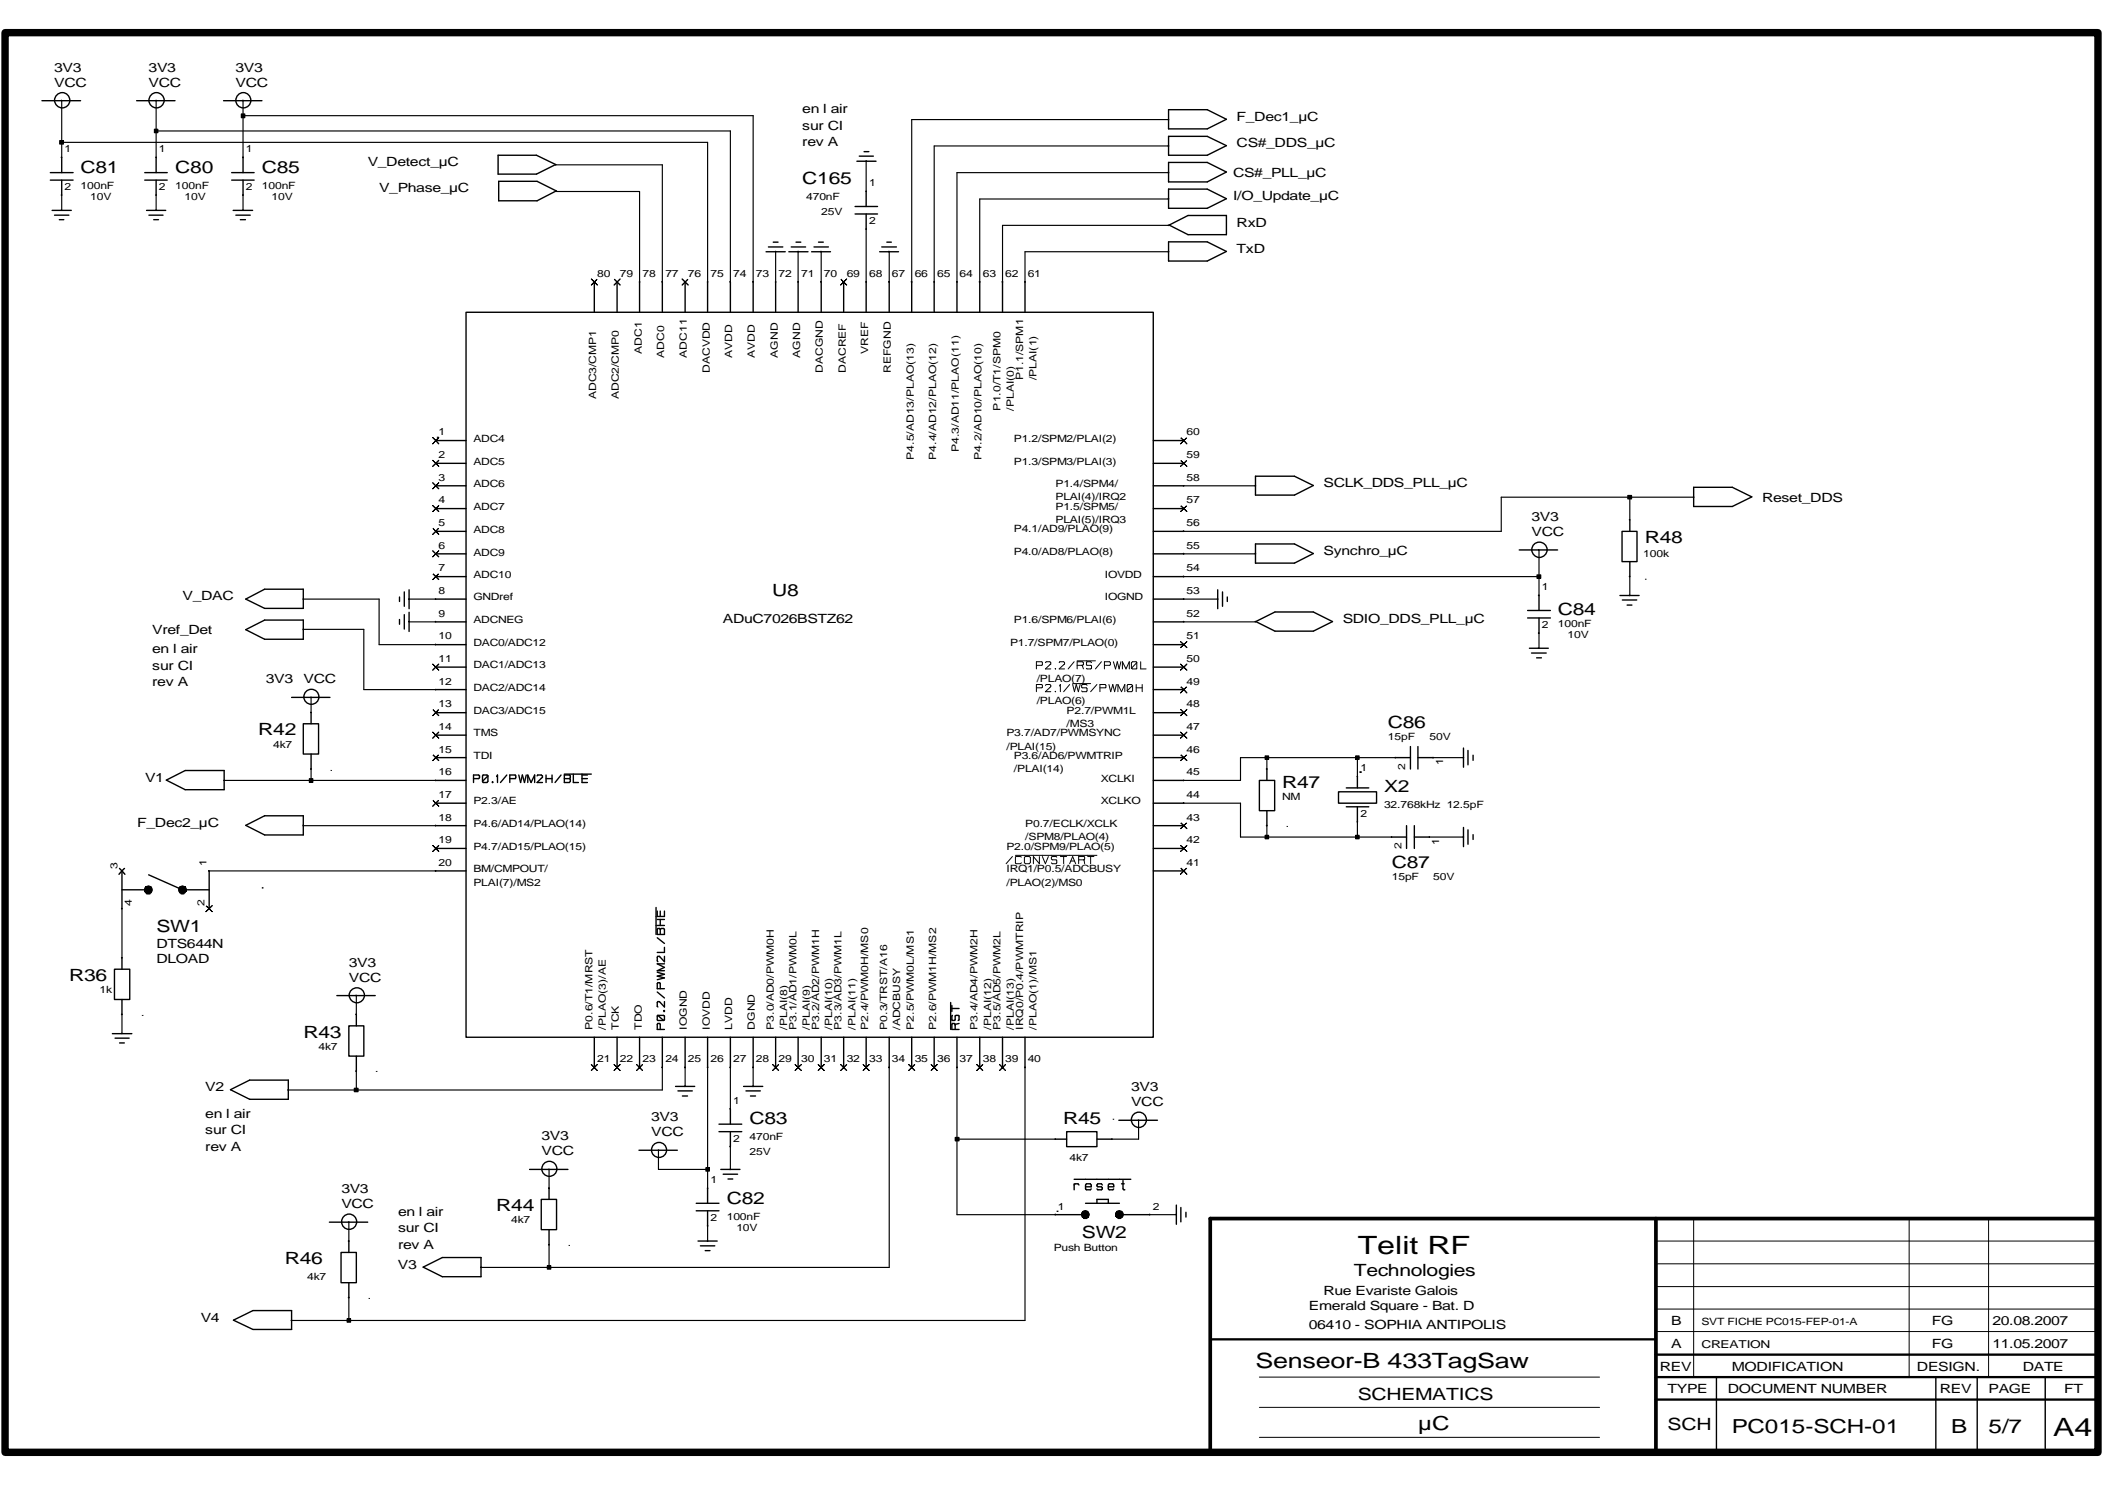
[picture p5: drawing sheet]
<svg xmlns="http://www.w3.org/2000/svg" width="297mm" height="210mm" viewBox="0 0 297 210" stroke-linecap="round" stroke-linejoin="round" font-family="sans-serif">
<defs><g id="words">
<g font-size="3.6">
<text x="191.8" y="177.2">Telit RF</text>
<text x="290" y="202.8">A4</text>
</g>
<text font-size="3" x="177.3" y="193.3">Senseor-B 433TagSaw</text>
<g font-size="2.7">
<text x="200.3" y="201.9">µC</text>
<text x="244.6" y="202.4">PC015-SCH-01</text>
<text x="275.6" y="202.4">B</text>
<text x="280.9" y="202.4">5/7</text>
</g>
<g font-size="2.4">
<text x="11.4" y="24.4">C81</text>
<text x="24.8" y="24.4">C80</text>
<text x="37" y="24.4">C85</text>
<text x="113.3" y="26">C165</text>
<text x="232.3" y="76.7">R48</text>
<text x="109" y="84.2">U8</text>
<text x="220" y="86.8">C84</text>
<text x="36.5" y="103.9">R42</text>
<text x="196" y="102.8">C86</text>
<text x="181.1" y="111.3">R47</text>
<text x="191.8" y="109.2">.</text>
<text x="195.5" y="111.9">X2</text>
<text x="196.6" y="122.6">C87</text>
<text x="22.1" y="131.6">SW1</text>
<text x="9.8" y="138.6">R36</text>
<text x="42.9" y="146.6">R43</text>
<text x="105.9" y="158.8">C83</text>
<text x="150.2" y="158.8">R45</text>
<text x="70.1" y="171.1">R44</text>
<text x="102.7" y="170">C82</text>
<text x="40.2" y="178.6">R46</text>
<text x="152.8" y="174.8">SW2</text>
<text x="191.2" y="180.2">Technologies</text>
<text x="191.8" y="197.7">SCHEMATICS</text>
<text x="235.5" y="202">SCH</text>
</g>
<g font-size="1.8">
<text x="7.7" y="10.1">3V3</text>
<text x="21" y="10.1">3V3</text>
<text x="33.3" y="10.1">3V3</text>
<text x="7.7" y="12.3">VCC</text>
<text x="21" y="12.3">VCC</text>
<text x="33.3" y="12.3">VCC</text>
<text x="113.3" y="16">en l air</text>
<text x="174.7" y="17.1">F_Dec1_µC</text>
<text x="51.9" y="23.5">V_Detect_µC</text>
<text x="113.3" y="18.3">sur CI</text>
<text x="113.3" y="20.7">rev A</text>
<text x="174.7" y="20.8">CS#_DDS_µC</text>
<text x="53.5" y="27.2">V_Phase_µC</text>
<text x="174.2" y="25.1">CS#_PLL_µC</text>
<text x="174.2" y="28.3">I/O_Update_µC</text>
<text x="174.7" y="32">RxD</text>
<text x="174.7" y="35.7">TxD</text>
<text x="61.5" y="61.9">.</text>
<text x="186.9" y="68.8">SCLK_DDS_PLL_µC</text>
<text x="248.9" y="70.9">Reset_DDS</text>
<text x="216.3" y="73.6">3V3</text>
<text x="216.3" y="75.7">VCC</text>
<text x="186.9" y="78.4">Synchro_µC</text>
<text x="21.5" y="89.6">Vref_Det</text>
<text x="25.8" y="84.8">V_DAC</text>
<text x="102.1" y="88">ADuC7026BSTZ62</text>
<text x="189.7" y="88">SDIO_DDS_PLL_µC</text>
<text x="21.5" y="92.2">en l air</text>
<text x="21.5" y="94.6">sur CI</text>
<text x="21.5" y="96.9">rev A</text>
<text x="37.5" y="96.5">3V3</text>
<text x="42.9" y="96.5">VCC</text>
<text x="20.5" y="110.4">V1</text>
<text x="19.4" y="116.8">F_Dec2_µC</text>
<text x="37.2" y="125.7" transform="rotate(-90 37.2 125.7)">.</text>
<text x="22.1" y="136">DLOAD</text>
<text x="22.1" y="133.9">DTS644N</text>
<text x="49.3" y="136.5">3V3</text>
<text x="49.3" y="138.7">VCC</text>
<text x="29" y="154.1">V2</text>
<text x="159.8" y="154.1">3V3</text>
<text x="29" y="157.9">en l air</text>
<text x="29" y="160.2">sur CI</text>
<text x="76.5" y="161.1">3V3</text>
<text x="92" y="158.4">3V3</text>
<text x="92" y="160.5">VCC</text>
<text x="159.8" y="156.3">VCC</text>
<text x="29" y="162.6">rev A</text>
<text x="76.5" y="163.2">VCC</text>
<text x="48.2" y="168.5">3V3</text>
<text x="48.2" y="170.6">VCC</text>
<text x="56.2" y="171.7">en l air</text>
<text x="149.1" y="171.2">.</text>
<text x="56.2" y="179.2">V3</text>
<text x="56.2" y="174.1">sur CI</text>
<text x="56.2" y="176.4">rev A</text>
<text x="184.9" y="185.1">Emerald Square - Bat. D</text>
<text x="186.9" y="182.9">Rue Evariste Galois</text>
<text x="28.4" y="186.7">V4</text>
<text x="184.9" y="187.7">06410 - SOPHIA ANTIPOLIS</text>
<text x="236" y="187.2">B</text>
<text x="236" y="190.4">A</text>
<text x="272.9" y="190.4">FG</text>
<text x="272.9" y="187.2">FG</text>
<text x="281.4" y="190.4">11.05.2007</text>
<text x="281.4" y="187.2">20.08.2007</text>
<text x="234.4" y="193.6">REV</text>
<text x="235.5" y="196.8">TYPE</text>
<text x="244" y="196.8">DOCUMENT NUMBER</text>
<text x="244.6" y="193.6">MODIFICATION</text>
<text x="270.8" y="193.6">DESIGN.</text>
<text x="274" y="196.8">REV</text>
<text x="280.9" y="196.8">PAGE</text>
<text x="285.7" y="193.6">DATE</text>
<text x="291.5" y="196.8">FT</text>
</g>
<text font-size="1.5" x="240.3" y="190.4">CREATION</text>
<g font-size="1.4">
<text x="9.1" y="21.5">1</text>
<text x="22.4" y="21.5">1</text>
<text x="34.7" y="21.5">1</text>
<text x="9.1" y="26.8">2</text>
<text x="11.4" y="26.7">100nF</text>
<text x="12.7" y="28.3">10V</text>
<text x="22.4" y="26.8">2</text>
<text x="24.8" y="26.7">100nF</text>
<text x="26.1" y="28.3">10V</text>
<text x="34.7" y="26.8">2</text>
<text x="37" y="26.7">100nF</text>
<text x="38.4" y="28.3">10V</text>
<text x="113.9" y="28.3">470nF</text>
<text x="122.8" y="26.3">1</text>
<text x="116" y="30.4">25V</text>
<text x="122.8" y="31.6">2</text>
<text x="84.4" y="39.1">80</text>
<text x="87.5" y="39.1">79</text>
<text x="90.8" y="39.1">78</text>
<text x="94" y="39.1">77</text>
<text x="97.2" y="39.1">76</text>
<text x="100.4" y="39.1">75</text>
<text x="103.5" y="39.1">74</text>
<text x="106.8" y="39.1">73</text>
<text x="110" y="39.1">72</text>
<text x="113.2" y="39.1">71</text>
<text x="116.4" y="39.1">70</text>
<text x="119.6" y="39.1">69</text>
<text x="122.8" y="39.1">68</text>
<text x="126" y="39.1">67</text>
<text x="129.2" y="39.1">66</text>
<text x="132.4" y="39.1">65</text>
<text x="135.5" y="39.1">64</text>
<text x="138.8" y="39.1">63</text>
<text x="142" y="39.1">62</text>
<text x="145.2" y="39.1">61</text>
<text x="90.6" y="50" transform="rotate(-90 90.6 50)">ADC1</text>
<text x="93.8" y="50.5" transform="rotate(-90 93.8 50.5)">ADC0</text>
<text x="97" y="50.5" transform="rotate(-90 97 50.5)">ADC11</text>
<text x="100.2" y="52.7" transform="rotate(-90 100.2 52.7)">DACVDD</text>
<text x="103.4" y="50.5" transform="rotate(-90 103.4 50.5)">AVDD</text>
<text x="106.6" y="50.5" transform="rotate(-90 106.6 50.5)">AVDD</text>
<text x="109.9" y="50.5" transform="rotate(-90 109.9 50.5)">AGND</text>
<text x="113" y="50.5" transform="rotate(-90 113 50.5)">AGND</text>
<text x="116.2" y="52.7" transform="rotate(-90 116.2 52.7)">DACGND</text>
<text x="119.5" y="52.7" transform="rotate(-90 119.5 52.7)">DACREF</text>
<text x="122.6" y="50" transform="rotate(-90 122.6 50)">VREF</text>
<text x="125.8" y="52.7" transform="rotate(-90 125.8 52.7)">REFGND</text>
<text x="144.5" y="53.7" transform="rotate(-90 144.5 53.7)">P1.1/SPM1</text>
<text x="146.4" y="53.7" transform="rotate(-90 146.4 53.7)">/PLAI(1)</text>
<text x="84.2" y="56.4" transform="rotate(-90 84.2 56.4)">ADC3/CMP1</text>
<text x="87.4" y="56.4" transform="rotate(-90 87.4 56.4)">ADC2/CMP0</text>
<text x="141.3" y="58" transform="rotate(-90 141.3 58)">P1.0/T1/SPM0</text>
<text x="143.2" y="58" transform="rotate(-90 143.2 58)">/PLAI(0)</text>
<text x="61.9" y="61.5">1</text>
<text x="61.9" y="64.7">2</text>
<text x="66.9" y="62.4">ADC4</text>
<text x="66.9" y="65.6">ADC5</text>
<text x="129.1" y="64.9" transform="rotate(-90 129.1 64.9)">P4.5/AD13/PLAO(13)</text>
<text x="132.2" y="64.9" transform="rotate(-90 132.2 64.9)">P4.4/AD12/PLAO(12)</text>
<text x="135.4" y="63.8" transform="rotate(-90 135.4 63.8)">P4.3/AD11/PLAO(11)</text>
<text x="138.6" y="64.9" transform="rotate(-90 138.6 64.9)">P4.2/AD10/PLAO(10)</text>
<text x="143.2" y="65.6">P1.3/SPM3/PLAI(3)</text>
<text x="143.2" y="62.4">P1.2/SPM2/PLAI(2)</text>
<text x="167.6" y="64.7">59</text>
<text x="167.6" y="61.5">60</text>
<text x="61.9" y="67.9">3</text>
<text x="61.9" y="71.1">4</text>
<text x="66.9" y="68.8">ADC6</text>
<text x="149.1" y="68.8">P1.4/SPM4/</text>
<text x="149.1" y="70.7">PLAI(4)/IRQ2</text>
<text x="167.6" y="71.1">57</text>
<text x="167.6" y="67.9">58</text>
<text x="61.9" y="74.3">5</text>
<text x="61.9" y="77.5">6</text>
<text x="66.9" y="75.3">ADC8</text>
<text x="66.9" y="72.1">ADC7</text>
<text x="143.2" y="75.2">P4.1/AD9/PLAO(9)</text>
<text x="149.1" y="72">P1.5/SPM5/</text>
<text x="149.1" y="73.9">PLAI(5)/IRQ3</text>
<text x="167.6" y="77.5">55</text>
<text x="167.6" y="74.3">56</text>
<text x="61.9" y="80.7">7</text>
<text x="61.9" y="83.9">8</text>
<text x="66.9" y="81.6">ADC10</text>
<text x="66.9" y="78.5">ADC9</text>
<text x="143.2" y="78.4">P4.0/AD8/PLAO(8)</text>
<text x="156" y="81.6">IOVDD</text>
<text x="167.6" y="83.9">53</text>
<text x="167.6" y="80.7">54</text>
<text x="217.8" y="83.4">1</text>
<text x="232.1" y="78.6">100k</text>
<text x="232.6" y="82" transform="rotate(-90 232.6 82)">.</text>
<text x="61.9" y="87.1">9</text>
<text x="66.9" y="88">ADCNEG</text>
<text x="66.9" y="84.8">GNDref</text>
<text x="143.2" y="88">P1.6/SPM6/PLAI(6)</text>
<text x="156" y="84.8">IOGND</text>
<text x="167.6" y="87.1">52</text>
<text x="217.8" y="88.7">2</text>
<text x="220" y="88.6">100nF</text>
<text x="61.9" y="90.3">10</text>
<text x="61.9" y="93.5">11</text>
<text x="66.9" y="91.2">DAC0/ADC12</text>
<text x="66.9" y="94.4">DAC1/ADC13</text>
<text x="142.7" y="91.2">P1.7/SPM7/PLAO(0)</text>
<text x="167.6" y="93.5">50</text>
<text x="167.6" y="90.3">51</text>
<text x="221.4" y="90.2">10V</text>
<text x="61.9" y="96.7">12</text>
<text x="61.9" y="99.9">13</text>
<text x="66.9" y="100.8">DAC3/ADC15</text>
<text x="66.9" y="97.6">DAC2/ADC14</text>
<text x="146.4" y="96.3">/PLAO(7)</text>
<text x="146.4" y="99.5">/PLAO(6)</text>
<text x="150.7" y="100.8">P2.7/PWM1L</text>
<text x="167.6" y="99.9">48</text>
<text x="167.6" y="96.7">49</text>
<text x="38.6" y="105.6">4k7</text>
<text x="61.9" y="103.1">14</text>
<text x="61.9" y="106.3">15</text>
<text x="66.9" y="104">TMS</text>
<text x="66.9" y="107.2">TDI</text>
<text x="142.2" y="104">P3.7/AD7/PWMSYNC</text>
<text x="142.2" y="105.9">/PLAI(15)</text>
<text x="143.2" y="107.2">P3.6/AD6/PWMTRIP</text>
<text x="150.7" y="102.7">/MS3</text>
<text x="167.6" y="106.3">46</text>
<text x="167.6" y="103.1">47</text>
<text x="196" y="104.6">15pF</text>
<text x="201.9" y="104.6">50V</text>
<text x="46.6" y="108.8">.</text>
<text x="61.9" y="109.5">16</text>
<text x="61.9" y="112.7">17</text>
<text x="66.9" y="113.6">P2.3/AE</text>
<text x="143.2" y="109.1">/PLAI(14)</text>
<text x="155.5" y="110.4">XCLKI</text>
<text x="155.5" y="113.6">XCLKO</text>
<text x="167.6" y="112.7">44</text>
<text x="167.6" y="109.5">45</text>
<text x="181.1" y="113.1">NM</text>
<text x="192.1" y="109">1</text>
<text x="198.5" y="108.7" transform="rotate(-90 198.5 108.7)">2</text>
<text x="203.8" y="108.1" transform="rotate(-90 203.8 108.1)">1</text>
<text x="61.9" y="115.9">18</text>
<text x="61.9" y="119.1">19</text>
<text x="66.9" y="116.8">P4.6/AD14/PLAO(14)</text>
<text x="144.8" y="116.8">P0.7/ECLK/XCLK</text>
<text x="144.8" y="118.7">/SPM8/PLAO(4)</text>
<text x="167.6" y="119.1">42</text>
<text x="167.6" y="115.9">43</text>
<text x="181.6" y="116.8">.</text>
<text x="192.1" y="115.4">2</text>
<text x="195.5" y="114.2">32.768kHz 12.5pF</text>
<text x="197.9" y="119.9" transform="rotate(-90 197.9 119.9)">2</text>
<text x="203.3" y="119.3" transform="rotate(-90 203.3 119.3)">1</text>
<text x="16.6" y="122.7" transform="rotate(-90 16.6 122.7)">3</text>
<text x="29.2" y="122.4" transform="rotate(-90 29.2 122.4)">1</text>
<text x="61.9" y="122.3">20</text>
<text x="66.9" y="120">P4.7/AD15/PLAO(15)</text>
<text x="66.9" y="123.2">BM/CMPOUT/</text>
<text x="66.9" y="125.1">PLAI(7)/MS2</text>
<text x="142.2" y="120">P2.0/SPM9/PLAO(5)</text>
<text x="142.2" y="123.2">IRQ1/P0.5/ADCBUSY</text>
<text x="142.2" y="125.1">/PLAO(2)/MS0</text>
<text x="167.6" y="122.3">41</text>
<text x="196.6" y="124.3">15pF</text>
<text x="202.4" y="124.3">50V</text>
<text x="18.6" y="128" transform="rotate(-90 18.6 128)">4</text>
<text x="28.9" y="128" transform="rotate(-90 28.9 128)">2</text>
<text x="14.1" y="140.3">1k</text>
<text x="19.9" y="143.5">.</text>
<text x="45" y="148.3">4k7</text>
<text x="83.7" y="145.5" transform="rotate(-90 83.7 145.5)">P0.6/T1/MRST</text>
<text x="85.6" y="145.5" transform="rotate(-90 85.6 145.5)">/PLAO(3)/AE</text>
<text x="87.4" y="145.5" transform="rotate(-90 87.4 145.5)">TCK</text>
<text x="90.6" y="145.5" transform="rotate(-90 90.6 145.5)">TDO</text>
<text x="97" y="145.5" transform="rotate(-90 97 145.5)">IOGND</text>
<text x="100.2" y="145.5" transform="rotate(-90 100.2 145.5)">IOVDD</text>
<text x="103.4" y="145.5" transform="rotate(-90 103.4 145.5)">LVDD</text>
<text x="106.6" y="145.5" transform="rotate(-90 106.6 145.5)">DGND</text>
<text x="109.3" y="145.5" transform="rotate(-90 109.3 145.5)">P3.0/AD0/PWM0H</text>
<text x="111.2" y="145.5" transform="rotate(-90 111.2 145.5)">/PLAI(8)</text>
<text x="112.5" y="145.5" transform="rotate(-90 112.5 145.5)">P3.1/AD1/PWM0L</text>
<text x="114.4" y="145.5" transform="rotate(-90 114.4 145.5)">/PLAI(9)</text>
<text x="115.7" y="145.5" transform="rotate(-90 115.7 145.5)">P3.2/AD2/PWM1H</text>
<text x="117.6" y="145.5" transform="rotate(-90 117.6 145.5)">/PLAI(10)</text>
<text x="118.9" y="145.5" transform="rotate(-90 118.9 145.5)">P3.3/AD3/PWM1L</text>
<text x="120.8" y="145.5" transform="rotate(-90 120.8 145.5)">/PLAI(11)</text>
<text x="122.6" y="145.5" transform="rotate(-90 122.6 145.5)">P2.4/PWM0H/MS0</text>
<text x="125.3" y="145.5" transform="rotate(-90 125.3 145.5)">P0.3/TRST/A16</text>
<text x="127.2" y="145.5" transform="rotate(-90 127.2 145.5)">/ADCBUSY</text>
<text x="129.1" y="145.5" transform="rotate(-90 129.1 145.5)">P2.5/PWM0L/MS1</text>
<text x="132.2" y="145.5" transform="rotate(-90 132.2 145.5)">P2.6/PWM1H/MS2</text>
<text x="138.1" y="145.5" transform="rotate(-90 138.1 145.5)">P3.4/AD4/PWM2H</text>
<text x="140" y="145.5" transform="rotate(-90 140 145.5)">/PLAI(12)</text>
<text x="141.3" y="145.5" transform="rotate(-90 141.3 145.5)">P3.5/AD5/PWM2L</text>
<text x="143.2" y="145.5" transform="rotate(-90 143.2 145.5)">/PLAI(13)</text>
<text x="144.5" y="145.5" transform="rotate(-90 144.5 145.5)">IRQ0/P0.4/PWMTRIP</text>
<text x="146.4" y="145.5" transform="rotate(-90 146.4 145.5)">/PLAO(1)/MS1</text>
<text x="53" y="151.5">.</text>
<text x="84.4" y="150">21</text>
<text x="87.5" y="150">22</text>
<text x="90.8" y="150">23</text>
<text x="94" y="150">24</text>
<text x="97.2" y="150">25</text>
<text x="100.4" y="150">26</text>
<text x="103.5" y="150">27</text>
<text x="103.5" y="155.9">1</text>
<text x="106.8" y="150">28</text>
<text x="110" y="150">29</text>
<text x="113.2" y="150">30</text>
<text x="116.4" y="150">31</text>
<text x="119.6" y="150">32</text>
<text x="122.8" y="150">33</text>
<text x="126" y="150">34</text>
<text x="129.2" y="150">35</text>
<text x="132.4" y="150">36</text>
<text x="135.5" y="150">37</text>
<text x="138.8" y="150">38</text>
<text x="142" y="150">39</text>
<text x="145.2" y="150">40</text>
<text x="103.5" y="161.2">2</text>
<text x="105.9" y="161.1">470nF</text>
<text x="157.3" y="158.3" transform="rotate(-90 157.3 158.3)">.</text>
<text x="100.4" y="167.1">1</text>
<text x="105.9" y="163.2">25V</text>
<text x="151.1" y="164">4k7</text>
<text x="72.2" y="172.8">4k7</text>
<text x="100.4" y="172.5">2</text>
<text x="102.7" y="172.3">100nF</text>
<text x="104" y="173.9">10V</text>
<text x="149.4" y="170.9">1</text>
<text x="162.8" y="170.9">2</text>
<text x="80.2" y="176">.</text>
<text x="148.8" y="176.7">Push Button</text>
<text x="43.4" y="180.8">4k7</text>
<text x="51.9" y="183.5">.</text>
<text x="240.3" y="187.2">SVT FICHE PC015-FEP-01-A</text>
</g>
</g></defs>
<g fill="none" stroke="#000" stroke-width=".16">
<path d="M8.7 14.2v8M22.1 14.2v8M22.1 18.5h81.1v21.3M34.3 16.3h72.1v23.5M34.3 14.2v8M165.1 16.9h-36.3v22.9M8.7 27.6v2.1M8.7 20.1h91.2v19.7M22.1 27.6v2.1M34.3 27.6v2.1M78.5 23.3h15.1v16.5M78.6 27.1h11.7v12.7"/>
<path d="M109.6 35.6v4.2M112.7 35.6v4.2M116 35.6v4.2M122.3 22.8v4.3M122.3 32.4v7.4M125.6 35.6v4.2M165.1 20.6h-33.2v19.2M165.1 31.8h-23.5v8M165.1 35.6h-20.3v4.2M165.1 28.1h-26.7v11.7M165.1 24.4h-29.9v15.4M167.2 78.2h10.1"/>
<path d="M167.2 68.6h10.1M217.4 77.7v6.4M230.2 70.2v3.2M239.2 70.2h-27.2v4.9h-44.8M42.8 84.6h10.7v6.5h8M42.8 88.9h8.6v8.5h10.1M43.9 98.5v2.2M57.8 84.6h3.7M57.8 87.8h3.7M167.2 84.6h4.8M167.2 87.8h10.1M167.2 81.4h50.2"/>
<path d="M217.4 89.5v2.1M230.2 81.4v2.7M31.7 110.2h29.8M42.8 116.6h18.7M43.9 108.6v1.6M167.2 113.5h8v4.7h21.4M178.9 107v1.6M178.9 116.6v1.6M191.7 107v2.7M191.7 116.1v2.1M197.1 107h-21.9v3.2h-8M201.9 118.2h4.8"/>
<path d="M202.4 107h4.3M17.2 128.4v6.9M29.5 123h32M17.2 143.3v2.7M50.3 140.6v2.7M50.3 151.3v2.7M93.6 150.8v3.2h-52.9M96.8 150.8v2.7M99.9 150.8v17.1M103.2 150.8v5.8M106.4 150.8v2.7M125.6 150.8v28.2h-57.7"/>
<path d="M135.2 150.8v20.8h13.9M144.8 150.8v35.7h-103.6M160.8 158.2v2.7h-3.7M49.3 172.6v2.7M77.6 165.2v2.7M77.6 175.9v3.1M93 162.5v2.7h6.9M99.9 173.2v2.1M103.2 162v3.2M135.2 160.9h13.9M162.4 171.6h3.8M49.3 183.3v3.2"/>
</g>
<path d="M233.9 172.1v32.5M296.3 172.1h-125.4v33" fill="none" stroke="#000" stroke-width=".52"/>
<g fill="none" stroke="#000" stroke-width=".14">
<path d="M8.4 19.9h.6v.5h-.6zM8.6 14.2h.1zM21.8 18.2h.5v.6h-.5zM22 14.2l.1 .1zM34.1 16.1h.5v.5h-.5zM34.2 14.2h.2l-.1 .1zM165 16.9h.1zM8.6 29.7h.1zM8.7 22.2v.1zM8.7 27.5v.1zM22 29.7h.1zM22 22.2l.1 .1z"/>
<path d="M22 27.5l.1 .1zM34.2 29.7h.2zM34.3 22.2l.1 .1zM34.3 27.5l.1 .1zM78.5 23.2v.1zM78.5 27h.2zM83.5 39.4l.4 .4 .5-.4-.5 .4 .5 .5-.5-.5-.4 .5 .4-.5zM86.7 39.4l.5 .4 .4-.4-.4 .4 .4 .5-.4-.5-.5 .5 .5-.5zM90.3 39.8v.1zM93.5 39.8v.1zM96.3 39.4l.5 .4 .4-.4-.4 .4 .4 .5-.4-.5-.5 .5 .5-.5zM99.9 39.8v.1z"/>
<path d="M103.1 39.8l.1 .1zM106.3 39.8h.1l-.1 .1zM109.5 35.5l.1 .1zM109.5 39.8l.1 .1zM112.7 35.5v.1zM112.7 39.8v.1zM115.9 35.5l.1 .1zM115.9 39.8l.1 .1zM118.7 39.4l.5 .4 .4-.4-.4 .4 .4 .5-.4-.5-.5 .5 .5-.5zM122.3 22.7v.1zM122.3 39.8v.1zM122.3 27h.1z"/>
<path d="M122.3 32.3l.1 .1zM125.5 35.5l.1 .1zM125.5 39.8l.1 .1zM128.7 39.8h.1v.1zM131.9 39.8v.1zM135.1 39.8l.1 .1zM138.3 39.8h.1l-.1 .1zM141.5 39.8h.1v.1zM144.7 39.8l.1 .1zM165 24.3h.1v.1zM165 35.5h.1v.1zM165 28.1h.1z"/>
<path d="M165 31.8h.1zM165 20.6h.1zM61.1 61.8l.4 .4 .5-.4-.5 .4 .5 .5-.5-.5-.4 .5 .4-.5zM61.1 65l.4 .4 .5-.4-.5 .4 .5 .5-.5-.5-.4 .5 .4-.5zM61.1 68.2l.4 .4 .5-.4-.5 .4 .5 .4-.5-.4-.4 .4 .4-.4zM61.1 71.4l.4 .4 .5-.4-.5 .4 .5 .5-.5-.5-.4 .5 .4-.5zM61.1 74.6l.4 .5 .5-.5-.5 .5 .5 .4-.5-.4-.4 .4 .4-.4zM61.1 77.8l.4 .4 .5-.4-.5 .4 .5 .5-.5-.5-.4 .5 .4-.5zM166.7 71.4l.5 .4 .4-.4-.4 .4 .4 .5-.4-.5-.5 .5 .5-.5zM166.7 65l.5 .4 .4-.4-.4 .4 .4 .5-.4-.5-.5 .5 .5-.5zM166.7 61.8l.5 .4 .4-.4-.4 .4 .4 .5-.4-.5-.5 .5 .5-.5zM167.1 78.2l.1 .1z"/>
<path d="M167.1 75l.1 .1zM167.1 68.6h.1zM177.3 68.6h.1zM177.3 78.1l.1 .1-.1 .1zM217.3 77.6l.1 .1zM229.9 70h.6v.5h-.6zM230.1 73.4h.1zM239.2 70.2l.1 .1zM42.8 84.6l.1 .1zM42.8 88.9h.1zM43.9 98.5h.1zM57.7 87.8h.1z"/>
<path d="M57.7 84.6l.1 .1zM61.1 81l.4 .4 .5-.4-.5 .4 .5 .5-.5-.5-.4 .5 .4-.5zM61.1 93.8l.4 .4 .5-.4-.5 .4 .5 .5-.5-.5-.4 .5 .4-.5zM61.5 91v.1zM61.5 84.6v.1zM61.5 97.4h.1M61.5 87.8h.1M146.4 94h.7l.1-.4-.1-.1h-.7v1M146.4 97.2h.7l.1-.4-.1-.1h-.7v1M147.7 93.6l.1-.1h.5l.1 .1v.2l-.7 .7h.7M147.7 96.8l.1-.1h.5l.1 .1v.2l-.7 .7h.7M149.1 94.5h.1"/>
<path d="M149.1 97.7h.1M149.6 93.6l.1-.1h.5l.2 .1v.2l-.8 .7h.8M149.6 96.9l.2-.2v1M151.1 96.7l-.9 1M151.5 96.7l.3 1 .2-1 .3 1 .3-1M151.5 96.6h2.5M151.7 93.5l-.8 1M152.1 94h.8M152.1 93.3h2.6M152.9 94l.1-.1v-.3l-.1-.1h-.8v1M152.9 94l.1 .5M153.5 96.8v-.1h-.6l-.1 .1 .1 .4h.6v.1v.4h-.6l-.1-.1"/>
<path d="M154.2 93.6l-.2-.1h-.5v.4l.7 .2v.3l-.2 .1h-.5v-.1M154.9 96.7l-.9 1M155.4 97.2h.7l.1-.4-.1-.1h-.7v1M155.6 93.5l-.9 1M156 94h.7l.1-.1v-.3l-.1-.1h-.7v1M156.6 96.7l.3 1 .3-1 .2 1 .3-1M157.3 93.5l.3 1 .2-1 .3 1 .2-1M157.9 97.7v-1l.5 1 .5-1v1M158.5 94.5v-1l.5 1 .5-1v1M160 96.8l-.2-.1h-.5l-.1 .1v.8M160 96.8v.8l-.2 .1h-.5l-.1-.1M160 96.8l-.8 .8"/>
<path d="M160.5 97.2h.8M160.5 96.7v1M160.6 93.6l-.1-.1h-.5l-.2 .1v.8M160.6 93.6v.8l-.1 .1-.7-.1M160.6 93.6l-.8 .8M161.1 93.5v1h.8M161.3 96.7v1M166.7 97l.5 .4 .4-.4-.4 .4 .4 .5-.4-.5-.5 .5 .5-.5zM166.7 93.8l.5 .4 .4-.4-.4 .4 .4 .5-.4-.5-.5 .5 .5-.5zM166.7 90.6l.5 .5 .4-.5-.4 .5 .4 .4-.4-.4-.5 .4 .5-.4zM167.1 87.8h.1zM167.1 84.6l.1 .1z"/>
<path d="M167.1 81.4l.1 .1zM171.9 84.6l.1 .1zM177.2 87.8h.2zM217.1 81.2h.5v.5h-.5zM217.3 91.5l.1 .1zM217.3 84.1h.1zM217.3 89.4v.1zM230.2 84v.2zM230.2 81.4v.1zM31.6 110.2l.1 .1zM42.8 116.6h.1zM43.7 110h.5v.5h-.5z"/>
<path d="M43.9 100.6h.1zM43.9 108.6l.1 .1zM61.1 100.2l.4 .5 .5-.5-.5 .5 .5 .4-.5-.4-.4 .4 .4-.4zM61.1 103.4l.4 .4 .5-.4-.5 .4 .5 .5-.5-.5-.4 .5 .4-.5zM61.1 106.6l.4 .4 .5-.4-.5 .4 .5 .4-.5-.4-.4 .4 .4-.4zM61.1 113l.4 .5 .5-.5-.5 .5 .5 .4-.5-.4-.4 .4 .4-.4zM61.1 119.4l.4 .4 .5-.4-.5 .4 .5 .5-.5-.5-.4 .5 .4-.5zM61.5 110.2v.1zM61.5 116.5v.2zM166.7 119.4l.5 .4 .4-.4-.4 .4 .4 .5-.4-.5-.5 .5 .5-.5zM166.7 116.2l.5 .4 .4-.4-.4 .4 .4 .5-.4-.5-.5 .5 .5-.5zM166.7 106.6l.5 .4 .4-.4-.4 .4 .4 .4-.4-.4-.5 .4 .5-.4z"/>
<path d="M166.7 103.4l.5 .4 .4-.4-.4 .4 .4 .5-.4-.5-.5 .5 .5-.5zM166.7 100.2l.5 .5 .4-.5-.4 .5 .4 .4-.4-.4-.5 .4 .5-.4zM167.1 113.4h.1zM167.1 110.2l.1 .1zM178.7 106.8h.5v.5h-.5zM178.7 118h.5v.5h-.5zM178.9 108.6l.1 .1zM178.9 116.6h.1zM191.5 106.8h.5v.5h-.5zM191.5 118h.5v.5h-.5zM191.7 109.6l.1 .1zM191.8 116.1h.1"/>
<path d="M196.5 118.2l.1 .1zM197 107h.1zM201.8 118.2l.1 .1zM202.4 107h.1zM206.6 107h.2zM206.6 118.2h.2zM16.8 122.6l.4 .4 .4-.4-.4 .4 .4 .5-.4-.5-.4 .5 .4-.5zM17.2 135.3h.1zM17.2 128.3l.1 .1zM20.4 125.7h1.1v.2h-1.1zM20.4 125.6h1.1v.1h-1.1zM20.5 125.4h.9v.2h-.9z"/>
<path d="M20.5 125.9h.9v.2h-.9zM20.6 125.2h.7v.2h-.7zM20.7 126.1h.5v.2h-.5zM25.3 125.7h1v.2h-1zM25.3 125.6h1v.1h-1zM25.3 125.4h.9v.2h-.9zM25.4 125.9h.8v.2h-.8zM25.4 125.2h.8v.2h-.8zM25.6 126.1h.4v.2h-.4zM29.1 127.9l.4 .5 .5-.5-.5 .5 .5 .4-.5-.4-.4 .4 .4-.4zM29.5 123v.1zM61.5 123v.1z"/>
<path d="M143 121l-.9 1M143.4 120.8h11.5M144.3 121.1l-.2-.1h-.6l-.1 .1v.8l.1 .1h.6l.2-.1M144.7 121.1l.1-.1h.6l.1 .1v.7l-.1 .2h-.6l-.1-.2zM146.8 121v1l-.8-1v1M147.2 121l.5 1 .4-1M149.3 121.1l-.1-.1-.7 .1v.2l.1 .2h.6l.1 .1-.1 .4h-.6l-.1-.1M149.8 121h.9M150.2 121v1M151.1 122l.4-1 .4 1M151.3 121.6h.5M152.4 121.5h.7"/>
<path d="M153.1 121.5l.1-.2-.1-.3h-.7v1M153.1 121.5l.1 .5M153.6 121h.9M154 121v1M166.7 122.6l.5 .4 .4-.4-.4 .4 .4 .5-.4-.5-.5 .5 .5-.5zM17.1 146h.2zM17.1 143.3h.2h-.1zM40.7 153.9l.1 .1zM50 153.7h.6v.5h-.6zM50.2 143.3h.1zM50.3 151.3h.1M50.3 140.5v.2z"/>
<path d="M83.5 150.4l.4 .4 .5-.4-.5 .4 .5 .4-.5-.4-.4 .4 .4-.4zM86.7 150.4l.5 .4 .4-.4-.4 .4 .4 .4-.4-.4-.5 .4 .5-.4zM89.9 150.4l.4 .4 .5-.4-.5 .4 .5 .4-.5-.4-.4 .4 .4-.4zM93.5 150.7v.1zM96.7 153.4h.1l-.1 .1zM96.7 150.7l.1 .1h-.1zM99.9 150.7v.1zM103.1 156.6l.1 .1zM103.1 150.7v.1zM106.3 153.4h.1l-.1 .1zM106.3 150.7l.1 .1h-.1zM109.1 150.4l.5 .4 .4-.4-.4 .4 .4 .4-.4-.4-.5 .4 .5-.4z"/>
<path d="M112.3 150.4l.4 .4 .5-.4-.5 .4 .5 .4-.5-.4-.4 .4 .4-.4zM115.6 150.4l.4 .4 .4-.4-.4 .4 .4 .4-.4-.4-.4 .4 .4-.4zM118.7 150.4l.5 .4 .4-.4-.4 .4 .4 .4-.4-.4-.5 .4 .5-.4zM121.9 150.4l.4 .4 .5-.4-.5 .4 .5 .4-.5-.4-.4 .4 .4-.4zM125.5 150.7l.1 .1zM128.4 150.4l.4 .4 .4-.4-.4 .4 .4 .4-.4-.4-.4 .4 .4-.4zM131.5 150.4l.4 .4 .5-.4-.5 .4 .5 .4-.5-.4-.4 .4 .4-.4zM135.1 150.7l.1 .1zM138 150.4l.4 .4 .4-.4-.4 .4 .4 .4-.4-.4-.4 .4 .4-.4zM141.2 150.4l.4 .4 .4-.4-.4 .4 .4 .4-.4-.4-.4 .4 .4-.4zM144.7 150.7l.1 .1zM160.8 158.2h.1z"/>
<path d="M49.2 172.6h.1zM49.2 175.3h.1zM67.9 179v.1zM77.3 178.8h.5v.5h-.5zM77.5 175.8h.1zM77.5 165.1l.1 .1zM77.5 167.8l.1 .1zM93 162.4v.1zM99.7 164.9h.5v.5h-.5zM99.9 175.3h.1zM99.9 167.8v.1zM99.9 173.1v.1z"/>
<path d="M103.1 165.1l.1 .1zM103.1 161.9v.1zM134.9 160.7h.6v.5h-.6zM149 171.5l.1 .1zM149 160.9h.1zM152.8 171.4h1v.2h-1zM152.8 171.6h1v.2h-1zM152.8 171.3h1v.1h-1zM152.9 171.7h.9v.3h-.9zM152.9 171.1h.8v.2h-.8zM153.1 171.9h.4v.2h-.4zM157 160.9l.1 .1z"/>
<path d="M157.6 171.6h1v.2h-1zM157.6 171.4h1v.2h-1zM157.6 171.3h1v.1h-1zM157.7 171.7h.8v.3h-.8zM157.7 171.1h.8v.2h-.8zM157.9 171.9h.4v.2h-.4zM162.4 171.5v.1zM166.1 171.5v.1zM233.9 175.3h61.9M233.9 178.5h61.9M239.2 172.1v22.4M269.7 172.1v22.4"/>
<path d="M280.9 172.1v22.4M41.1 186.5h.1zM49 186.3h.5v.5h-.5zM49.2 183.2l.1 .1h-.1zM177.9 194.5h48M177.9 198.8h48M233.9 181.7h61.9M233.9 184.9h62.4M233.9 188.1h62.4M177.9 203h48"/>
</g>
<path d="M.7 4.6h295.6v200.5h-295.6z" fill="none" stroke="#000" stroke-width="1"/>
<path d="M170.9 189.2h63M233.9 194.5h62.4M233.9 191.3h62.4M233.9 197.7h62.4" fill="none" stroke="#000" stroke-width=".33"/>
<g fill="none" stroke="#000" stroke-width=".2">
<path d="M5.9 14.2h5.5M19.3 14.2h5.4M31.6 14.2h5.4M165.1 15.5h5.4l2.7 1.3-2.7 1.4h-5.4zM165.1 19.3h5.4l2.7 1.3-2.7 1.3h-5.4zM7.1 24.4h3.2M7.1 25.4h3.2M7.4 29.7h2.7M7.7 30.4h2M8.4 31h.6M8.7 22.2v2.2M8.7 25.4v2.2"/>
<path d="M20.4 24.4h3.2M20.4 25.4h3.2M20.7 29.7h2.7M21 30.4h2M21.7 31h.7M22.1 22.2v2.2M22.1 25.4v2.2M32.7 24.4h3.2M32.7 25.4h3.2M32.9 29.7h2.8M33.3 30.4h2M33.9 31h.8"/>
<path d="M34.3 22.2v2.2M34.3 25.4v2.2M70.4 21.9h5.4l2.7 1.3-2.7 1.4h-5.4zM70.4 25.6h5.5l2.7 1.4-2.7 1.4h-5.5zM83.9 39.8v4.3M87.2 39.8v4.3M90.3 39.8v4.3M93.6 39.8v4.3M96.8 39.8v4.3M99.9 39.8v4.3M103.2 39.8v4.3M106.4 39.8v4.3"/>
<path d="M108.2 35.6h2.7M108.5 34.9h2.1M109.2 34.2h.7M109.6 39.8v4.3M111.4 35.6h2.7M111.8 34.9h2M112.4 34.2h.7M112.7 39.8v4.3M114.6 35.6h2.7M115 34.9h2M115.6 34.2h.7M116 39.8v4.3"/>
<path d="M119.2 39.8v4.3M120.8 29.2h3.1M120.8 30.2h3.1M121 22.8h2.7M121.4 22.1h2M122 21.4h.7M122.3 27.1v2.1M122.3 30.2v2.2M122.3 39.8v4.3M124.2 35.6h2.7M124.5 34.9h2.1M125.3 34.2h.6"/>
<path d="M125.6 39.8v4.3M128.8 39.8v4.3M131.9 39.8v4.3M135.2 39.8v4.3M138.4 39.8v4.3M141.6 39.8v4.3M144.8 39.8v4.3M165.1 22.9h5.4l2.7 1.4-2.7 1.4h-5.4zM165.1 26.7h5.4l2.7 1.4-2.7 1.3h-5.4zM165.1 34.2h5.4l2.7 1.3-2.7 1.4h-5.4zM165.1 31.8l2.7-1.4h5.4v2.7h-5.4zM65.8 44.1h97.1v102.4h-97.1z"/>
<path d="M61.5 75.1h4.3M61.5 71.8h4.3M61.5 78.2h4.3M61.5 68.6h4.3M61.5 62.2h4.3M61.5 65.4h4.3M162.9 75.1h4.3M162.9 71.8h4.3M162.9 78.2h4.3M162.9 68.6h4.3M162.9 62.2h4.3M162.9 65.4h4.3"/>
<path d="M177.3 76.8h5.5l2.7 1.4-2.7 1.3h-5.5zM177.3 67.3h5.5l2.7 1.3-2.7 1.3h-5.5zM214.6 77.7h5.4M229.1 75.1h2.1v4.2h-2.1zM230.2 73.4v1.7M230.2 79.3v2.1M239.2 68.8h5.5l2.7 1.4-2.7 1.3h-5.5zM34.7 84.6l2.7-1.4h5.4v2.7h-5.4zM34.7 88.9l2.7-1.3h5.4v2.7h-5.4zM41.2 98.5h5.4M56.4 84.3v.7M56.4 87.5v.7"/>
<path d="M57.1 83.6v2M57.1 86.8v2.1M57.8 83.3v2.7M57.8 86.5v2.7M61.5 84.6h4.3M61.5 91.1h4.3M61.5 97.4h4.3M61.5 94.2h4.3M61.5 87.8h4.3M61.5 81.4h4.3M162.9 84.6h4.3M162.9 91.1h4.3"/>
<path d="M162.9 97.4h4.3M162.9 94.2h4.3M162.9 87.8h4.3M162.9 81.4h4.3M172 83.3v2.7M172.7 83.6v2M173.4 84.3v.7M177.4 87.8l2.7-1.4h5.4l2.7 1.4-2.7 1.4h-5.4zM215.8 86.2h3.2M215.8 87.3h3.2M216 91.6h2.7M216.3 92.2h2.1"/>
<path d="M217 92.9h.7M217.4 84.1v2.1M217.4 87.3v2.2M228.8 84.1h2.7M229.1 84.8h2.1M229.8 85.5h.7M23.5 110.2l2.7-1.4h5.5v2.7h-5.5zM34.7 116.6l2.7-1.4h5.4v2.7h-5.4zM42.8 102.2h2.2v4.3h-2.2zM43.9 100.7v1.5M43.9 106.5v2.1M61.5 116.6h4.3"/>
<path d="M61.5 119.8h4.3M61.5 113.5h4.3M61.5 110.2h4.3M61.5 107h4.3M61.5 103.8h4.3M61.5 100.7h4.3M66.9 110h.7l.1-.1v-.3l-.1-.1h-.7v1M68.9 109.6l-.1-.1h-.6v.1v.8M68.9 109.6v.8l-.1 .1h-.6v-.1M68.9 109.6l-.7 .8M69.6 110.4v.1zM70.1 109.7l.2-.2v1"/>
<path d="M71.6 109.5l-.9 1M72 110h.8l.1-.4-.1-.1h-.8v1M73.3 109.5l.2 1 .3-1 .3 1 .2-1M74.5 110.5v-1l.5 1 .5-1v1M75.9 109.6v-.1h.6l.1 .1v.2l-.7 .7h.7M77.1 110h.9M77.1 109.5v1M78 109.5v1M79.2 109.5l-.8 1M79.7 109.5h.7l.2 .1v.3l-.2 .1 .2 .1v.3l-.2 .1h-.7zM79.7 110h.7M79.7 109.3h3.8"/>
<path d="M81 109.5v1h.7M82.2 110h.8M83 109.5h-.8v1h.8M162.9 116.6h4.3M162.9 119.8h4.3M162.9 113.5h4.3M162.9 110.2h4.3M162.9 107h4.3M162.9 103.8h4.3M162.9 100.7h4.3M177.9 110.2h2.1v4.3h-2.1zM178.9 108.6v1.6"/>
<path d="M178.9 114.5v2.1M189.1 111.8h5.3v1.7h-5.3zM190.2 111.3h3.1M190.2 114h3.1M191.7 109.7v1.6M191.7 114v2.1M196.6 118.2h2.1M197.1 107h2.1M198.7 116.6v3.2M199.2 105.5v3.1M199.8 118.2h2.1M199.8 116.6v3.2"/>
<path d="M200.3 107h2.1M200.3 105.5v3.1M206.7 105.7v2.7M206.7 116.9v2.7M207.3 106v2M207.3 117.2v2.1M208.1 106.7v.7M208.1 117.9v.7M16.2 136.9h2.1v4.3h-2.1zM17.2 123v5.4M17.2 135.3v1.6M17.2 125.7h3.8"/>
<path d="M21 123.6l4.8 2.1h3.7M29.5 123v5.4M61.5 123h4.3M92.7 128.2v3.8M92.8 128.7v.8h1v-.8M92.8 137.3l1 .3-1 .3 1 .2-1 .3M92.8 132.5l1 .8M92.8 130.7h1M92.8 129.9h1M92.9 131.1h.3l.1 .2 .1-.2h.3l.1 .2v.7h-1v-.7zM93.3 139.7v-.8l-.1-.1h-.3l-.1 .1v.8h1M93.3 128.7v.8"/>
<path d="M93.3 129.9v.8M93.3 131.3v.7M93.8 135.1v.7l-.7-.7h-.2l-.1 .1 .1 .6M93.8 133.8v.7h-1M93.8 136.1h-1l1 .6-1 .4h1M162.9 123h4.3M15.9 146h2.7M16.3 146.6h1.9M16.9 147.3h.7M17.2 141.2v2.1M32.6 153.9l2.7-1.3h5.4v2.7h-5.4zM47.6 140.6h5.4"/>
<path d="M49.3 144.9h2.1v4.3h-2.1zM50.3 143.3v1.6M50.3 149.2v2.1M83.9 146.5v4.3M87.2 146.5v4.3M90.3 146.5v4.3M92.8 140.1l1 .9M92.9 143.4l-.1 .1v.6h.1h.8M92.9 143.4h.8l.1 .1v.6h-.1M92.9 143.4l.8 .7M93.3 145.4v-.7l-.1-.1h-.3l-.1 .1v.7h1M93.6 146.5v4.3"/>
<path d="M93.8 142.7h.1M93.8 141.5v.7l-.7-.7h-.2l-.1 .1v.6h.1M95.4 153.5h2.7M95.8 154.1h2M96.4 154.8h.7M96.8 146.5v4.3M99.9 146.5v4.3M101.6 158.8h3.2M101.6 159.9h3.2M103.2 146.5v4.3M103.2 156.6v2.2M103.2 159.9v2.1"/>
<path d="M105 153.5h2.7M105.4 154.1h2M106 154.8h.7M106.4 146.5v4.3M109.6 146.5v4.3M112.7 146.5v4.3M116 146.5v4.3M119.2 146.5v4.3M122.3 146.5v4.3M125.6 146.5v4.3M128.8 146.5v4.3M131.9 146.5v4.3"/>
<path d="M134.3 141.6v3.8M134.4 142v.9M134.4 142.5h1.1M134.5 143.4l-.1 .1v.6h.1h.4v-.6l.1-.1 .5 .1v.6h-.2M134.9 144.7l-.1-.1h-.3l-.1 .1v.7h1.1M134.9 144.7v.7M135.2 146.5v4.3M135.5 144.6l-.6 .1M138.4 146.5v4.3M141.6 146.5v4.3M144.8 146.5v4.3M150.7 159.9h4.2v2.1h-4.2z"/>
<path d="M158 158.2h5.5M46.5 172.6h5.4M48.2 176.9h2.1v4.3h-2.1zM49.3 175.3v1.6M59.8 179l2.7-1.4h5.4v2.7h-5.4zM74.8 165.2h5.4M76.5 169.4h2.1v4.3h-2.1zM77.6 167.9v1.5M77.6 173.7v2.2M90.3 162.5h5.4M98.3 170h3.3M98.3 171h3.3"/>
<path d="M98.6 175.3h2.7M98.9 176h2.1M99.6 176.7h.7M99.9 167.9v2.1M99.9 171v2.2M101.8 165.2h2.7M102.1 165.9h2.1M102.8 166.5h.7M149.1 171.6h4.2M149.1 160.9h1.6M151.7 167.2v.9M151.7 167.4l.1-.2h.5l.1 .2"/>
<path d="M151.7 166.6h8M153.3 170h4.8M153.3 167.6h.8v-.2l-.1-.2h-.5l-.2 .2v.5l.2 .2h.5l.1-.2M154.9 170v-.6h1.6v.6M154.9 160.9h2.2M155.7 167.4l-.1-.2h-.5l-.2 .3 .2 .1h.5l.1 .3-.1 .2h-.5l-.2-.2M156.5 167.6h.8v-.2l-.1-.2h-.5l-.2 .2v.5l.2 .2h.5l.1-.2M158.1 171.6h4.3M158.4 167.2h.4M158.6 166.8v1.1l.3 .2M166.2 170.2v2.7M166.8 170.6v2"/>
<path d="M167.5 171.2v.7M33 186.5l2.7-1.4h5.5v2.7h-5.5zM49.3 181.2v2.1M242.4 194.5v10.6M273.4 194.5v10.6M279.3 194.5v10.6M288.9 194.5v10.6"/>
<circle cx="8.8" cy="14.2" r="1.08"/>
<circle cx="22.1" cy="14.2" r="1.07"/>
<circle cx="34.4" cy="14.2" r="1.07"/>
<circle cx="217.4" cy="77.7" r="1.07"/>
<circle cx="44" cy="98.4" r="1.06"/>
<circle cx="21" cy="125.7" r=".51"/>
<circle cx="25.8" cy="125.7" r=".51"/>
<circle cx="50.4" cy="140.6" r="1.07"/>
<circle cx="160.9" cy="158.2" r="1.07"/>
<circle cx="49.3" cy="172.6" r="1.07"/>
<circle cx="77.6" cy="165.1" r="1.06"/>
<circle cx="93.1" cy="162.4" r="1.06"/>
<circle cx="153.3" cy="171.5" r=".51"/>
<circle cx="158.1" cy="171.5" r=".51"/>
</g>
<g fill="#000">
<path d="M8.4 19.9h.6v.5h-.6z" fill-rule="evenodd"/>
<path d="M8.6 14.2h.1z" fill-rule="evenodd"/>
<path d="M21.8 18.2h.5v.6h-.5z" fill-rule="evenodd"/>
<path d="M22 14.2l.1 .1z" fill-rule="evenodd"/>
<path d="M34.1 16.1h.5v.5h-.5z" fill-rule="evenodd"/>
<path d="M34.2 14.2h.2l-.1 .1z" fill-rule="evenodd"/>
<path d="M165 16.9h.1z" fill-rule="evenodd"/>
<path d="M8.6 29.7h.1z" fill-rule="evenodd"/>
<path d="M8.7 22.2v.1z" fill-rule="evenodd"/>
<path d="M8.7 27.5v.1z" fill-rule="evenodd"/>
<path d="M22 29.7h.1z" fill-rule="evenodd"/>
<path d="M22 22.2l.1 .1z" fill-rule="evenodd"/>
<path d="M22 27.5l.1 .1z" fill-rule="evenodd"/>
<path d="M34.2 29.7h.2z" fill-rule="evenodd"/>
<path d="M34.3 22.2l.1 .1z" fill-rule="evenodd"/>
<path d="M34.3 27.5l.1 .1z" fill-rule="evenodd"/>
<path d="M78.5 23.2v.1z" fill-rule="evenodd"/>
<path d="M78.5 27h.2z" fill-rule="evenodd"/>
<path d="M90.3 39.8v.1z" fill-rule="evenodd"/>
<path d="M93.5 39.8v.1z" fill-rule="evenodd"/>
<path d="M99.9 39.8v.1z" fill-rule="evenodd"/>
<path d="M103.1 39.8l.1 .1z" fill-rule="evenodd"/>
<path d="M106.3 39.8h.1l-.1 .1z" fill-rule="evenodd"/>
<path d="M109.5 35.5l.1 .1z" fill-rule="evenodd"/>
<path d="M109.5 39.8l.1 .1z" fill-rule="evenodd"/>
<path d="M112.7 35.5v.1z" fill-rule="evenodd"/>
<path d="M112.7 39.8v.1z" fill-rule="evenodd"/>
<path d="M115.9 35.5l.1 .1z" fill-rule="evenodd"/>
<path d="M115.9 39.8l.1 .1z" fill-rule="evenodd"/>
<path d="M122.3 22.7v.1z" fill-rule="evenodd"/>
<path d="M122.3 39.8v.1z" fill-rule="evenodd"/>
<path d="M122.3 27h.1z" fill-rule="evenodd"/>
<path d="M122.3 32.3l.1 .1z" fill-rule="evenodd"/>
<path d="M125.5 35.5l.1 .1z" fill-rule="evenodd"/>
<path d="M125.5 39.8l.1 .1z" fill-rule="evenodd"/>
<path d="M128.7 39.8h.1v.1z" fill-rule="evenodd"/>
<path d="M131.9 39.8v.1z" fill-rule="evenodd"/>
<path d="M135.1 39.8l.1 .1z" fill-rule="evenodd"/>
<path d="M138.3 39.8h.1l-.1 .1z" fill-rule="evenodd"/>
<path d="M141.5 39.8h.1v.1z" fill-rule="evenodd"/>
<path d="M144.7 39.8l.1 .1z" fill-rule="evenodd"/>
<path d="M165 24.3h.1v.1z" fill-rule="evenodd"/>
<path d="M165 31.8h.1z" fill-rule="evenodd"/>
<path d="M165 35.5h.1v.1z" fill-rule="evenodd"/>
<path d="M165 28.1h.1z" fill-rule="evenodd"/>
<path d="M165 20.6h.1z" fill-rule="evenodd"/>
<path d="M167.1 78.2l.1 .1z" fill-rule="evenodd"/>
<path d="M167.1 75l.1 .1z" fill-rule="evenodd"/>
<path d="M167.1 68.6h.1z" fill-rule="evenodd"/>
<path d="M177.3 78.1l.1 .1-.1 .1z" fill-rule="evenodd"/>
<path d="M177.3 68.6h.1z" fill-rule="evenodd"/>
<path d="M217.3 77.6l.1 .1z" fill-rule="evenodd"/>
<path d="M229.9 70h.6v.5h-.6z" fill-rule="evenodd"/>
<path d="M230.1 73.4h.1z" fill-rule="evenodd"/>
<path d="M239.2 70.2l.1 .1z" fill-rule="evenodd"/>
<path d="M42.8 84.6l.1 .1z" fill-rule="evenodd"/>
<path d="M42.8 88.9h.1z" fill-rule="evenodd"/>
<path d="M43.9 98.5h.1z" fill-rule="evenodd"/>
<path d="M57.7 84.6l.1 .1z" fill-rule="evenodd"/>
<path d="M57.7 87.8h.1z" fill-rule="evenodd"/>
<path d="M61.5 84.6v.1z" fill-rule="evenodd"/>
<path d="M61.5 91v.1z" fill-rule="evenodd"/>
<path d="M167.1 87.8h.1z" fill-rule="evenodd"/>
<path d="M167.1 84.6l.1 .1z" fill-rule="evenodd"/>
<path d="M167.1 81.4l.1 .1z" fill-rule="evenodd"/>
<path d="M171.9 84.6l.1 .1z" fill-rule="evenodd"/>
<path d="M177.2 87.8h.2z" fill-rule="evenodd"/>
<path d="M217.1 81.2h.5v.5h-.5z" fill-rule="evenodd"/>
<path d="M217.3 91.5l.1 .1z" fill-rule="evenodd"/>
<path d="M217.3 84.1h.1z" fill-rule="evenodd"/>
<path d="M217.3 89.4v.1z" fill-rule="evenodd"/>
<path d="M230.2 84v.2z" fill-rule="evenodd"/>
<path d="M230.2 81.4v.1z" fill-rule="evenodd"/>
<path d="M31.6 110.2l.1 .1z" fill-rule="evenodd"/>
<path d="M42.8 116.6h.1z" fill-rule="evenodd"/>
<path d="M43.7 110h.5v.5h-.5z" fill-rule="evenodd"/>
<path d="M43.9 100.6h.1z" fill-rule="evenodd"/>
<path d="M43.9 108.6l.1 .1z" fill-rule="evenodd"/>
<path d="M61.5 110.2v.1z" fill-rule="evenodd"/>
<path d="M61.5 116.5v.2z" fill-rule="evenodd"/>
<path d="M167.1 113.4h.1z" fill-rule="evenodd"/>
<path d="M167.1 110.2l.1 .1z" fill-rule="evenodd"/>
<path d="M178.7 106.8h.5v.5h-.5z" fill-rule="evenodd"/>
<path d="M178.7 118h.5v.5h-.5z" fill-rule="evenodd"/>
<path d="M178.9 108.6l.1 .1z" fill-rule="evenodd"/>
<path d="M178.9 116.6h.1z" fill-rule="evenodd"/>
<path d="M191.5 106.8h.5v.5h-.5z" fill-rule="evenodd"/>
<path d="M191.5 118h.5v.5h-.5z" fill-rule="evenodd"/>
<path d="M191.7 109.6l.1 .1z" fill-rule="evenodd"/>
<path d="M196.5 118.2l.1 .1z" fill-rule="evenodd"/>
<path d="M197 107h.1z" fill-rule="evenodd"/>
<path d="M201.8 118.2l.1 .1z" fill-rule="evenodd"/>
<path d="M202.4 107h.1z" fill-rule="evenodd"/>
<path d="M206.6 107h.2z" fill-rule="evenodd"/>
<path d="M206.6 118.2h.2z" fill-rule="evenodd"/>
<path d="M17.2 135.3h.1z" fill-rule="evenodd"/>
<path d="M17.2 128.3l.1 .1z" fill-rule="evenodd"/>
<path d="M20.4 125.7h1.1v.2h-1.1z" fill-rule="evenodd"/>
<path d="M20.4 125.6h1.1v.1h-1.1z" fill-rule="evenodd"/>
<path d="M20.5 125.4h.9v.2h-.9z" fill-rule="evenodd"/>
<path d="M20.5 125.9h.9v.2h-.9z" fill-rule="evenodd"/>
<path d="M20.6 125.2h.7v.2h-.7z" fill-rule="evenodd"/>
<path d="M20.7 126.1h.5v.2h-.5z" fill-rule="evenodd"/>
<path d="M25.3 125.7h1v.2h-1z" fill-rule="evenodd"/>
<path d="M25.3 125.6h1v.1h-1z" fill-rule="evenodd"/>
<path d="M25.3 125.4h.9v.2h-.9z" fill-rule="evenodd"/>
<path d="M25.4 125.9h.8v.2h-.8z" fill-rule="evenodd"/>
<path d="M25.4 125.2h.8v.2h-.8z" fill-rule="evenodd"/>
<path d="M25.6 126.1h.4v.2h-.4z" fill-rule="evenodd"/>
<path d="M29.5 123v.1z" fill-rule="evenodd"/>
<path d="M61.5 123v.1z" fill-rule="evenodd"/>
<path d="M17.1 146h.2z" fill-rule="evenodd"/>
<path d="M17.1 143.3h.2h-.1z" fill-rule="evenodd"/>
<path d="M40.7 153.9l.1 .1z" fill-rule="evenodd"/>
<path d="M50 153.7h.6v.5h-.6z" fill-rule="evenodd"/>
<path d="M50.3 140.5v.2z" fill-rule="evenodd"/>
<path d="M50.2 143.3h.1z" fill-rule="evenodd"/>
<path d="M93.5 150.7v.1z" fill-rule="evenodd"/>
<path d="M96.7 153.4h.1l-.1 .1z" fill-rule="evenodd"/>
<path d="M96.7 150.7l.1 .1h-.1z" fill-rule="evenodd"/>
<path d="M99.9 150.7v.1z" fill-rule="evenodd"/>
<path d="M103.1 150.7v.1z" fill-rule="evenodd"/>
<path d="M103.1 156.6l.1 .1z" fill-rule="evenodd"/>
<path d="M106.3 153.4h.1l-.1 .1z" fill-rule="evenodd"/>
<path d="M106.3 150.7l.1 .1h-.1z" fill-rule="evenodd"/>
<path d="M125.5 150.7l.1 .1z" fill-rule="evenodd"/>
<path d="M135.1 150.7l.1 .1z" fill-rule="evenodd"/>
<path d="M144.7 150.7l.1 .1z" fill-rule="evenodd"/>
<path d="M160.8 158.2h.1z" fill-rule="evenodd"/>
<path d="M49.2 172.6h.1z" fill-rule="evenodd"/>
<path d="M49.2 175.3h.1z" fill-rule="evenodd"/>
<path d="M67.9 179v.1z" fill-rule="evenodd"/>
<path d="M77.3 178.8h.5v.5h-.5z" fill-rule="evenodd"/>
<path d="M77.5 165.1l.1 .1z" fill-rule="evenodd"/>
<path d="M77.5 167.8l.1 .1z" fill-rule="evenodd"/>
<path d="M77.5 175.8h.1z" fill-rule="evenodd"/>
<path d="M93 162.4v.1z" fill-rule="evenodd"/>
<path d="M99.7 164.9h.5v.5h-.5z" fill-rule="evenodd"/>
<path d="M99.9 175.3h.1z" fill-rule="evenodd"/>
<path d="M99.9 167.8v.1z" fill-rule="evenodd"/>
<path d="M99.9 173.1v.1z" fill-rule="evenodd"/>
<path d="M103.1 165.1l.1 .1z" fill-rule="evenodd"/>
<path d="M103.1 161.9v.1z" fill-rule="evenodd"/>
<path d="M134.9 160.7h.6v.5h-.6z" fill-rule="evenodd"/>
<path d="M149 171.5l.1 .1z" fill-rule="evenodd"/>
<path d="M149 160.9h.1z" fill-rule="evenodd"/>
<path d="M152.8 171.4h1v.2h-1z" fill-rule="evenodd"/>
<path d="M152.8 171.6h1v.2h-1z" fill-rule="evenodd"/>
<path d="M152.8 171.3h1v.1h-1z" fill-rule="evenodd"/>
<path d="M152.9 171.7h.9v.3h-.9z" fill-rule="evenodd"/>
<path d="M152.9 171.1h.8v.2h-.8z" fill-rule="evenodd"/>
<path d="M153.1 171.9h.4v.2h-.4z" fill-rule="evenodd"/>
<path d="M157 160.9l.1 .1z" fill-rule="evenodd"/>
<path d="M157.6 171.6h1v.2h-1z" fill-rule="evenodd"/>
<path d="M157.6 171.4h1v.2h-1z" fill-rule="evenodd"/>
<path d="M157.6 171.3h1v.1h-1z" fill-rule="evenodd"/>
<path d="M157.7 171.7h.8v.3h-.8z" fill-rule="evenodd"/>
<path d="M157.7 171.1h.8v.2h-.8z" fill-rule="evenodd"/>
<path d="M157.9 171.9h.4v.2h-.4z" fill-rule="evenodd"/>
<path d="M162.4 171.5v.1z" fill-rule="evenodd"/>
<path d="M166.1 171.5v.1z" fill-rule="evenodd"/>
<path d="M41.1 186.5h.1z" fill-rule="evenodd"/>
<path d="M49 186.3h.5v.5h-.5z" fill-rule="evenodd"/>
<path d="M49.2 183.2l.1 .1h-.1z" fill-rule="evenodd"/>
</g>
<use href="#words"/>
</svg>
